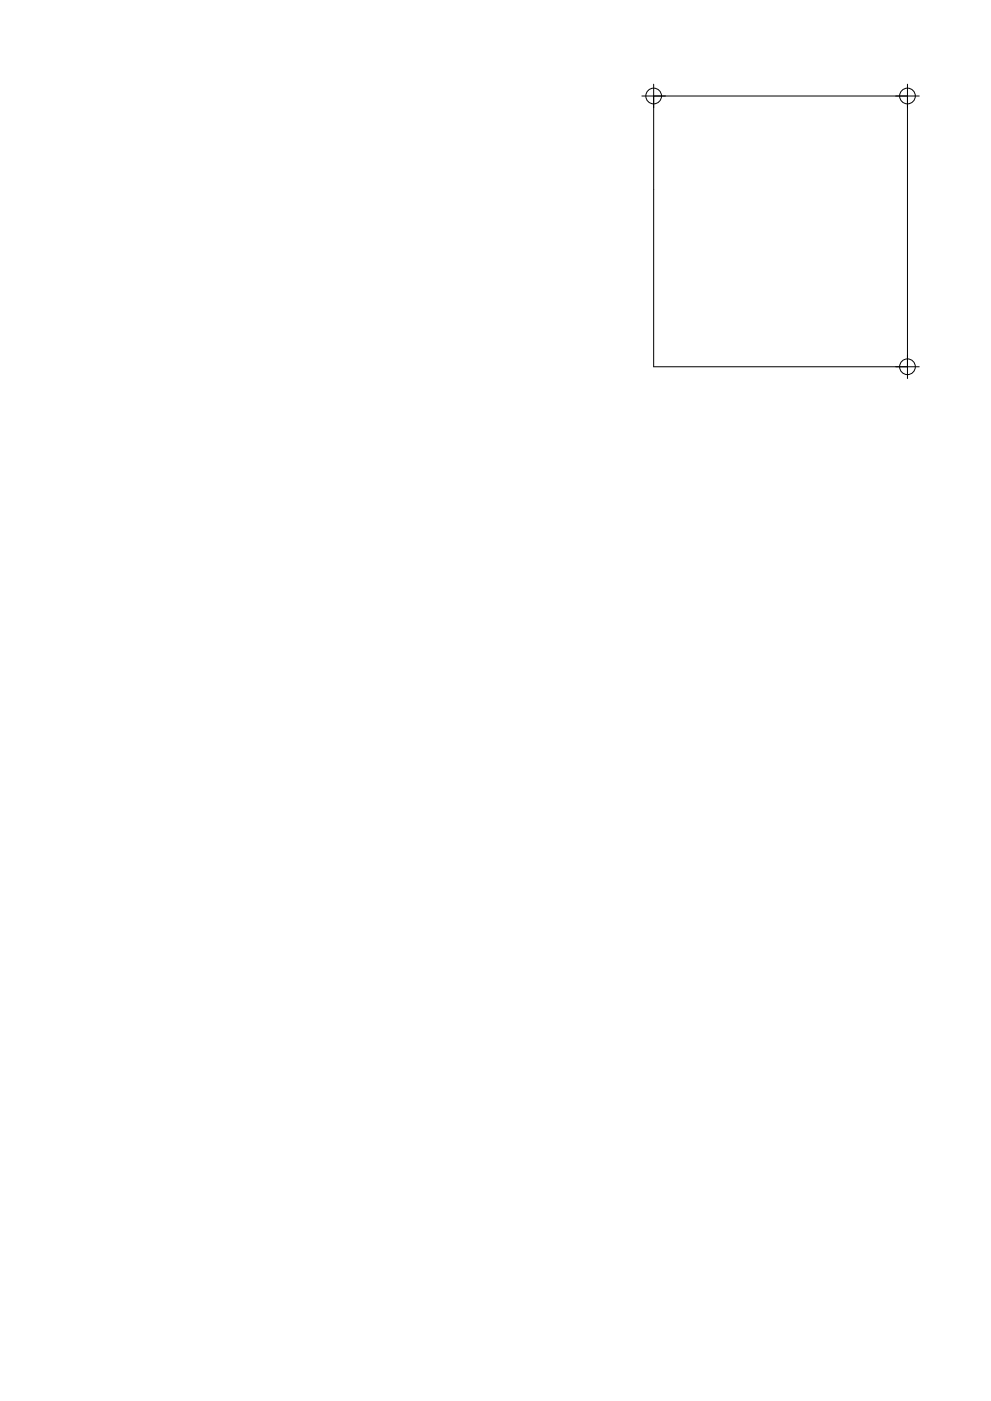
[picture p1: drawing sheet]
<svg xmlns="http://www.w3.org/2000/svg" width="210mm" height="297mm" viewBox="0 0 210 297" stroke-linecap="round" stroke-linejoin="round" font-family="sans-serif">
<g fill="none" stroke="#000" stroke-width=".21">
<path d="M138.7 17.9v59.9h56.3M192.5 17.9v62.4M136.2 20.4h58.8"/>
<circle cx="138.7" cy="20.4" r="1.67"/>
<circle cx="192.5" cy="20.4" r="1.67"/>
<circle cx="192.5" cy="77.8" r="1.67"/>
</g>
</svg>
